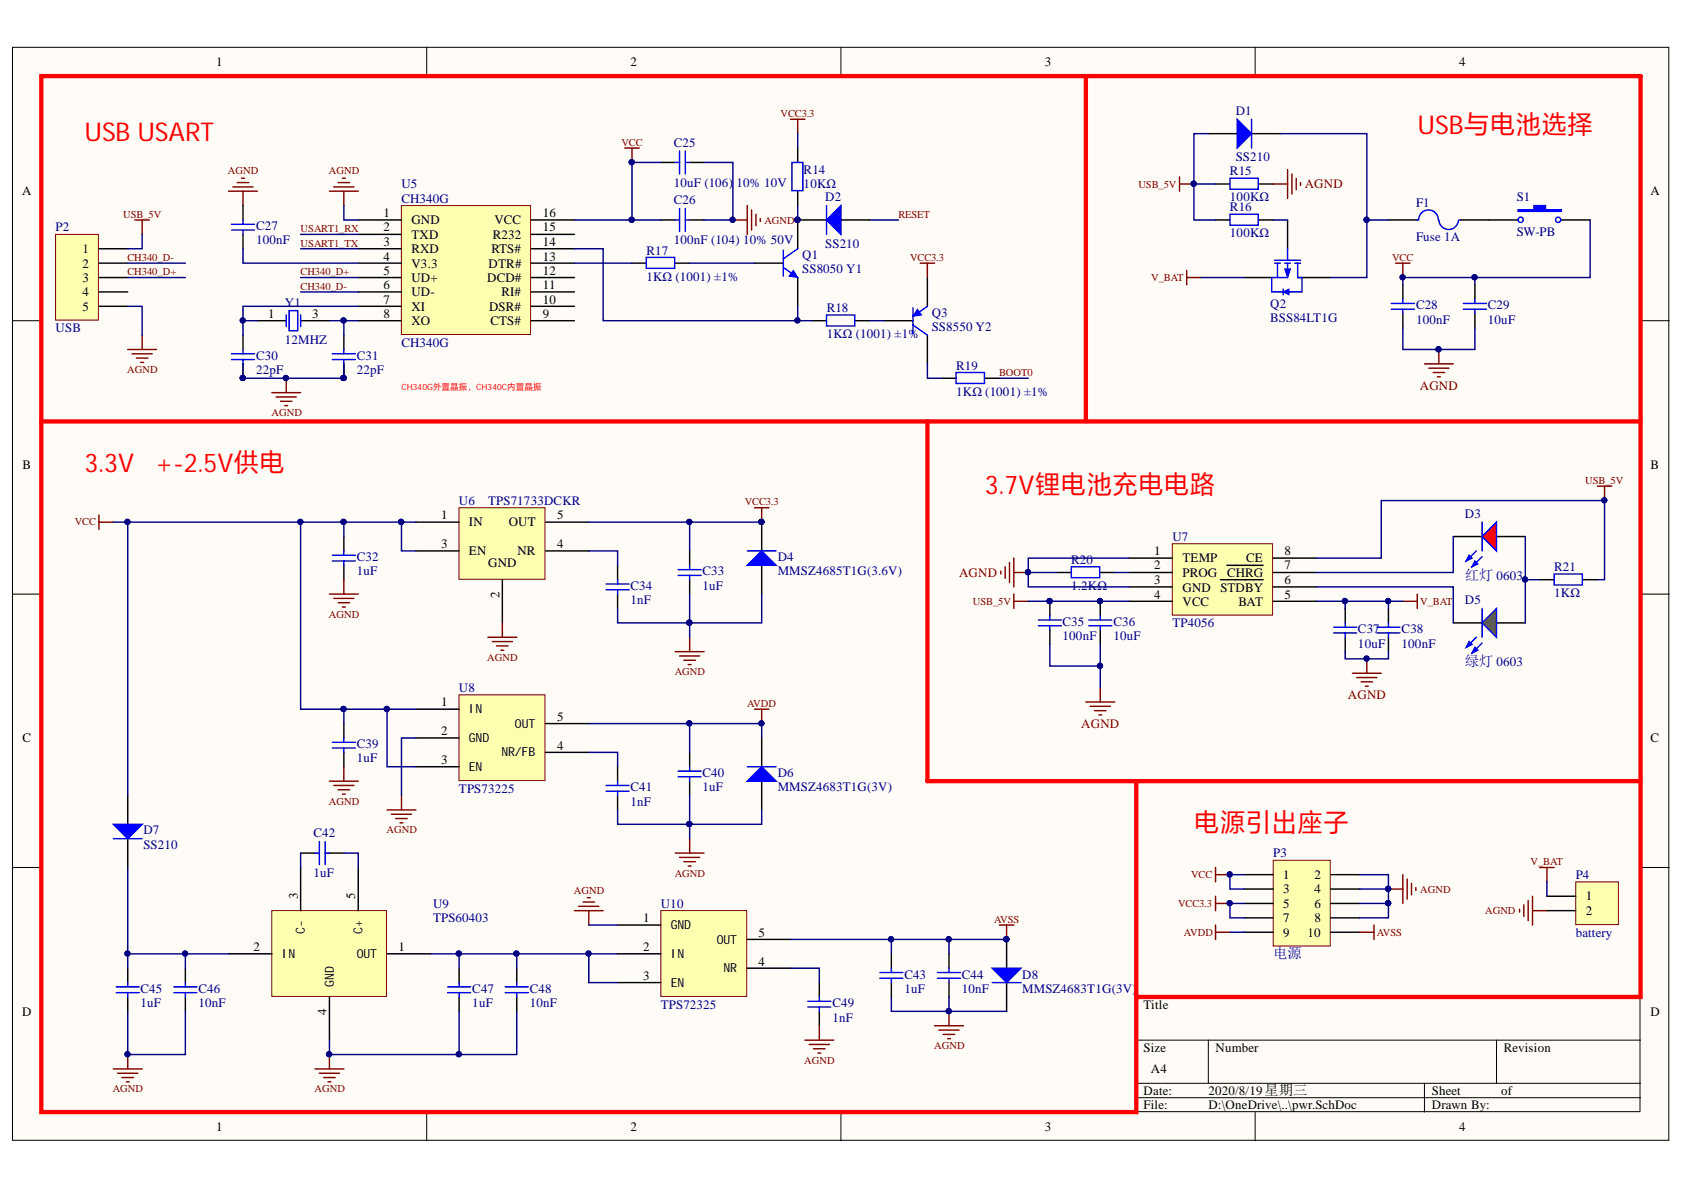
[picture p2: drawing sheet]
<svg xmlns="http://www.w3.org/2000/svg" width="297mm" height="210mm" viewBox="0 0 297 210" stroke-linecap="round" stroke-linejoin="round" font-family="sans-serif">
<defs><g id="words">
<g font-size="4.6" fill="#f00">
<text x="250" y="23.7">USB与电池选择</text>
<text x="14.9" y="24.9">USB USART</text>
<text x="14.9" y="83.3">3.3V</text>
<text x="27.4" y="83.3">+-2.5V供电</text>
<text x="173.7" y="87.2">3.7V锂电池充电电路</text>
<text x="210.6" y="146.8">电源引出座子</text>
</g>
<g font-size="2.5" fill="#000080">
<text x="258.4" y="102.2">红灯 0603</text>
<text x="258.4" y="117.5">绿灯 0603</text>
<text x="224.6" y="169">电源</text>
</g>
<g font-size="2.3">
<text x="38.1" y="11.7">1</text>
<text x="111.2" y="11.7">2</text>
<text x="184.3" y="11.7">3</text>
<text x="257.4" y="11.7">4</text>
<text x="3.9" y="34.5">A</text>
<text x="291.1" y="34.5">A</text>
<text x="67.7" y="38.3">1</text>
<text x="67.7" y="40.8">2</text>
<text x="72.6" y="39.5">GND</text>
<text x="87.2" y="39.5">VCC</text>
<text x="95.7" y="40.8">15</text>
<text x="95.7" y="38.3">16</text>
<text x="14.5" y="44.7">1</text>
<text x="14.5" y="47.2">2</text>
<text x="67.7" y="43.4">3</text>
<text x="67.7" y="46">4</text>
<text x="72.6" y="42.1">TXD</text>
<text x="72.6" y="44.7">RXD</text>
<text x="72.6" y="47.2">V3.3</text>
<text x="86.2" y="47.2">DTR#</text>
<text x="86.7" y="44.7">RTS#</text>
<text x="86.9" y="42.1">R232</text>
<text x="95.7" y="46">13</text>
<text x="95.7" y="43.4">14</text>
<text x="14.5" y="49.8">3</text>
<text x="14.5" y="52.3">4</text>
<text x="67.7" y="48.5">5</text>
<text x="67.7" y="51">6</text>
<text x="67.7" y="53.6">7</text>
<text x="72.6" y="49.8">UD+</text>
<text x="72.6" y="52.3">UD-</text>
<text x="85.9" y="49.8">DCD#</text>
<text x="88.5" y="52.3">RI#</text>
<text x="95.7" y="51">11</text>
<text x="95.7" y="48.5">12</text>
<text x="95.7" y="53.6">10</text>
<text x="14.5" y="54.8">5</text>
<text x="47.3" y="56.1">1</text>
<text x="55.1" y="56.1">3</text>
<text x="67.7" y="56.1">8</text>
<text x="72.6" y="54.8">XI</text>
<text x="72.6" y="57.4">XO</text>
<text x="86.3" y="54.8">DSR#</text>
<text x="86.5" y="57.4">CTS#</text>
<text x="95.7" y="56.1">9</text>
<text x="4" y="82.7">B</text>
<text x="291.1" y="82.7">B</text>
<text x="77.8" y="91.6">1</text>
<text x="82.7" y="92.8">IN</text>
<text x="89.7" y="92.8">OUT</text>
<text x="98.3" y="91.6">5</text>
<text x="77.8" y="96.6">3</text>
<text x="82.7" y="97.9">EN</text>
<text x="86.1" y="99.9">GND</text>
<text x="91.3" y="97.9">NR</text>
<text x="98.3" y="96.6">4</text>
<text x="203.6" y="97.9">1</text>
<text x="203.6" y="100.4">2</text>
<text x="208.6" y="99.2">TEMP</text>
<text x="208.6" y="101.7">PROG</text>
<text x="216.4" y="101.7">CHRG</text>
<text x="219.8" y="99.2">CE</text>
<text x="226.6" y="100.4">7</text>
<text x="226.6" y="97.9">8</text>
<text x="88.1" y="105.4" transform="rotate(-90 88.1 105.4)">2</text>
<text x="203.6" y="103">3</text>
<text x="203.6" y="105.6">4</text>
<text x="208.6" y="104.3">GND</text>
<text x="208.6" y="106.9">VCC</text>
<text x="215.3" y="104.3">STDBY</text>
<text x="218.5" y="106.9">BAT</text>
<text x="226.6" y="105.6">5</text>
<text x="226.6" y="103">6</text>
<text x="77.8" y="124.6">1</text>
<text x="4" y="130.9">C</text>
<text x="77.8" y="129.7">2</text>
<text x="98.3" y="127.1">5</text>
<text x="291.1" y="130.9">C</text>
<text x="77.8" y="134.7">3</text>
<text x="98.3" y="132.2">4</text>
<text x="226.3" y="155">1</text>
<text x="231.8" y="155">2</text>
<text x="52.5" y="158.6" transform="rotate(-90 52.5 158.6)">3</text>
<text x="62.7" y="158.6" transform="rotate(-90 62.7 158.6)">5</text>
<text x="226.3" y="157.6">3</text>
<text x="226.3" y="160.1">5</text>
<text x="231.8" y="157.6">4</text>
<text x="231.8" y="160.1">6</text>
<text x="279.7" y="158.8">1</text>
<text x="279.7" y="161.4">2</text>
<text x="44.7" y="167.8">2</text>
<text x="70.3" y="167.8">1</text>
<text x="113.4" y="162.6">1</text>
<text x="113.4" y="167.8">2</text>
<text x="133.8" y="165.2">5</text>
<text x="226.3" y="162.6">7</text>
<text x="226.3" y="165.2">9</text>
<text x="230.7" y="165.2">10</text>
<text x="231.8" y="162.6">8</text>
<text x="113.4" y="172.9">3</text>
<text x="133.8" y="170.3">4</text>
<text x="3.9" y="179.2">D</text>
<text x="57.6" y="179" transform="rotate(-90 57.6 179)">4</text>
<text x="201.7" y="177.9">Title</text>
<text x="291.1" y="179.2">D</text>
<text x="201.7" y="185.5">Size</text>
<text x="214.4" y="185.5">Number</text>
<text x="265.2" y="185.5">Revision</text>
<text x="203" y="189.3">A4</text>
<text x="201.7" y="193.1">Date:</text>
<text x="201.7" y="195.7">File:</text>
<text x="213.1" y="193.1">2020/8/19星期三</text>
<text x="213.1" y="195.7">D:\OneDrive\..\pwr.SchDoc</text>
<text x="252.6" y="193.1">Sheet</text>
<text x="252.6" y="195.7">Drawn By:</text>
<text x="264.8" y="193.1">of</text>
<text x="38.1" y="199.5">1</text>
<text x="111.2" y="199.5">2</text>
<text x="184.3" y="199.5">3</text>
<text x="257.4" y="199.5">4</text>
</g>
<g font-size="2.3" fill="#000080">
<text x="218" y="20.3">D1</text>
<text x="118.8" y="25.9">C25</text>
<text x="218" y="28.4">SS210</text>
<text x="70.8" y="35.7">CH340G</text>
<text x="70.8" y="33.2">U5</text>
<text x="118.8" y="32.9">10uF (106) 10% 10V</text>
<text x="118.8" y="36">C26</text>
<text x="141.8" y="30.7">R14</text>
<text x="141.8" y="33.2">10KΩ</text>
<text x="145.6" y="35.5">D2</text>
<text x="216.9" y="30.9">R15</text>
<text x="216.9" y="35.5">100KΩ</text>
<text x="267.5" y="35.5">S1</text>
<text x="9.8" y="40.8">P2</text>
<text x="45.2" y="40.6">C27</text>
<text x="216.9" y="37.3">R16</text>
<text x="216.9" y="41.8">100KΩ</text>
<text x="249.8" y="36.5">F1</text>
<text x="267.5" y="41.6">SW-PB</text>
<text x="45.2" y="43.1">100nF</text>
<text x="114" y="44.9">R17</text>
<text x="118.8" y="43.1">100nF (104) 10% 50V</text>
<text x="141.5" y="45.7">Q1</text>
<text x="145.6" y="43.7">SS210</text>
<text x="249.8" y="42.6">Fuse 1A</text>
<text x="114" y="49.5">1KΩ (1001) ±1%</text>
<text x="141.5" y="48.2">SS8050 Y1</text>
<text x="9.8" y="58.6">USB</text>
<text x="50.2" y="54.1">Y1</text>
<text x="145.8" y="55.1">R18</text>
<text x="145.8" y="59.6">1KΩ (1001) ±1%</text>
<text x="164.3" y="55.8">Q3</text>
<text x="164.3" y="58.4">SS8550 Y2</text>
<text x="224.1" y="54.3">Q2</text>
<text x="224.1" y="56.9">BSS84LT1G</text>
<text x="249.8" y="54.6">C28</text>
<text x="249.8" y="57.1">100nF</text>
<text x="262.5" y="54.6">C29</text>
<text x="262.5" y="57.1">10uF</text>
<text x="45.2" y="63.4">C30</text>
<text x="45.2" y="66">22pF</text>
<text x="50.2" y="60.7">12MHZ</text>
<text x="62.9" y="63.4">C31</text>
<text x="62.9" y="66">22pF</text>
<text x="70.8" y="61.2">CH340G</text>
<text x="168.7" y="65.2">R19</text>
<text x="168.7" y="69.8">1KΩ (1001) ±1%</text>
<text x="80.9" y="89">U6</text>
<text x="86.1" y="89">TPS71733DCKR</text>
<text x="206.8" y="95.4">U7</text>
<text x="258.4" y="91.3">D3</text>
<text x="62.9" y="98.9">C32</text>
<text x="62.9" y="101.5">1uF</text>
<text x="123.9" y="101.5">C33</text>
<text x="137.2" y="98.9">D4</text>
<text x="137.2" y="101.5">MMSZ4685T1G(3.6V)</text>
<text x="189" y="99.4">R20</text>
<text x="274.1" y="100.7">R21</text>
<text x="111.2" y="104.1">C34</text>
<text x="111.2" y="106.6">1nF</text>
<text x="123.9" y="104.1">1uF</text>
<text x="189" y="104.1">1.2KΩ</text>
<text x="258.4" y="106.6">D5</text>
<text x="274.1" y="105.3">1KΩ</text>
<text x="187.4" y="110.4">C35</text>
<text x="187.4" y="113">100nF</text>
<text x="196.4" y="110.4">C36</text>
<text x="196.4" y="113">10uF</text>
<text x="206.8" y="110.7">TP4056</text>
<text x="239.5" y="111.7">C37</text>
<text x="247.2" y="111.7">C38</text>
<text x="239.5" y="114.2">10uF</text>
<text x="247.2" y="114.2">100nF</text>
<text x="80.9" y="122.1">U8</text>
<text x="62.9" y="132">C39</text>
<text x="62.9" y="134.5">1uF</text>
<text x="123.9" y="137">C40</text>
<text x="137.2" y="137">D6</text>
<text x="80.9" y="139.8">TPS73225</text>
<text x="111.2" y="139.6">C41</text>
<text x="111.2" y="142.1">1nF</text>
<text x="123.9" y="139.6">1uF</text>
<text x="137.2" y="139.6">MMSZ4683T1G(3V)</text>
<text x="25.3" y="147.2">D7</text>
<text x="25.3" y="149.7">SS210</text>
<text x="55.3" y="147.7">C42</text>
<text x="55.3" y="154.8">1uF</text>
<text x="224.6" y="151.2">P3</text>
<text x="277.9" y="155">P4</text>
<text x="76.4" y="160.1">U9</text>
<text x="116.6" y="160.1">U10</text>
<text x="76.4" y="162.6">TPS60403</text>
<text x="277.9" y="165.2">battery</text>
<text x="159.5" y="172.6">C43</text>
<text x="169.7" y="172.6">C44</text>
<text x="180.3" y="172.6">D8</text>
<text x="24.8" y="175.1">C45</text>
<text x="24.8" y="177.7">1uF</text>
<text x="35" y="175.1">C46</text>
<text x="35" y="177.7">10nF</text>
<text x="83.3" y="175.1">C47</text>
<text x="83.3" y="177.7">1uF</text>
<text x="93.5" y="175.1">C48</text>
<text x="93.5" y="177.7">10nF</text>
<text x="116.6" y="177.9">TPS72325</text>
<text x="146.8" y="177.7">C49</text>
<text x="159.5" y="175.1">1uF</text>
<text x="169.7" y="175.1">10nF</text>
<text x="180.3" y="175.1">MMSZ4683T1G(3V)</text>
<text x="146.8" y="180.2">1nF</text>
</g>
<g font-size="2.3" fill="#800000">
<text x="230.1" y="33.2">AGND</text>
<text x="250.4" y="68.8">AGND</text>
<text x="169.2" y="101.7">AGND</text>
<text x="237.8" y="123.3">AGND</text>
<text x="190.7" y="128.4">AGND</text>
</g>
<g font-size="2.2">
<text x="82.7" y="125.8">IN</text>
<text x="82.7" y="130.9">GND</text>
<text x="90.8" y="128.3">OUT</text>
<text x="82.7" y="135.9">EN</text>
<text x="88.5" y="133.4">NR/FB</text>
<text x="53.8" y="164.8" transform="rotate(-90 53.8 164.8)">C-</text>
<text x="63.9" y="164.8" transform="rotate(-90 63.9 164.8)">C+</text>
<text x="118.3" y="163.9">GND</text>
<text x="126.4" y="166.4">OUT</text>
<text x="49.7" y="169">IN</text>
<text x="62.9" y="169">OUT</text>
<text x="118.3" y="169">IN</text>
<text x="127.6" y="171.5">NR</text>
<text x="58.9" y="174.1" transform="rotate(-90 58.9 174.1)">GND</text>
<text x="118.3" y="174">EN</text>
</g>
<g font-size="1.9" fill="#800000">
<text x="137.7" y="20.6">VCC3.3</text>
<text x="109.6" y="25.7">VCC</text>
<text x="40.2" y="30.8">AGND</text>
<text x="58" y="30.8">AGND</text>
<text x="200.8" y="33.1">USB_5V</text>
<text x="21.7" y="38.4">USB_5V</text>
<text x="53" y="41">USART1_RX</text>
<text x="134.8" y="39.5">AGND</text>
<text x="158.5" y="38.4">RESET</text>
<text x="22.5" y="46">CH340_D-</text>
<text x="53" y="43.5">USART1_TX</text>
<text x="160.5" y="46">VCC3.3</text>
<text x="245.5" y="46">VCC</text>
<text x="22.5" y="48.6">CH340_D+</text>
<text x="53" y="48.6">CH340_D+</text>
<text x="53" y="51.1">CH340_D-</text>
<text x="203.1" y="49.6">V_BAT</text>
<text x="22.4" y="65.8">AGND</text>
<text x="176.3" y="66.3">BOOT0</text>
<text x="47.9" y="73.4">AGND</text>
<text x="131.4" y="89.1">VCC3.3</text>
<text x="279.6" y="85.3">USB_5V</text>
<text x="13.2" y="92.7">VCC</text>
<text x="171.6" y="106.7">USB_5V</text>
<text x="250.5" y="106.7">V_BAT</text>
<text x="58" y="109">AGND</text>
<text x="85.9" y="116.6">AGND</text>
<text x="119" y="119.1">AGND</text>
<text x="131.8" y="124.7">AVDD</text>
<text x="58" y="141.9">AGND</text>
<text x="68.2" y="147">AGND</text>
<text x="119" y="154.7">AGND</text>
<text x="210.1" y="154.9">VCC</text>
<text x="270" y="152.6">V_BAT</text>
<text x="101.2" y="157.7">AGND</text>
<text x="207.8" y="160">VCC3.3</text>
<text x="250.5" y="157.5">AGND</text>
<text x="261.9" y="161.3">AGND</text>
<text x="175.3" y="162.8">AVSS</text>
<text x="208.8" y="165.1">AVDD</text>
<text x="242.8" y="165.1">AVSS</text>
<text x="164.8" y="185.1">AGND</text>
<text x="141.8" y="187.6">AGND</text>
<text x="19.9" y="192.7">AGND</text>
<text x="55.5" y="192.7">AGND</text>
</g>
<text font-size="1.5" fill="#f00" x="70.8" y="68.9">CH340G外置晶振， CH340C内置晶振</text>
</g></defs>
<g fill="#fffcf8" stroke="#000" stroke-width=".18">
<path d="M2.2 8.3h292.2v192.8h-292.2z"/>
<path d="M7.3 13.4h282v182.7h-282z"/>
</g>
<g fill="none" stroke="#000" stroke-width=".18">
<path d="M75.3 8.3v5.1M148.3 8.3v5.1M221.4 8.3v5.1M2.2 56.6h5.1M289.4 56.6h5.1M2.2 104.8h5.1M289.4 104.8h5.1M2.2 153h5.1M289.4 153h5.1M289.4 175.9h-89v20.3M75.3 196.2v5M148.3 196.2v5"/>
<path d="M200.4 183.5h89M200.4 191.1h89M200.4 193.6h89M213.1 183.5v7.6M221.4 196.2v5M251.3 191.1v5.1M264 183.5v7.6"/>
</g>
<path d="M81 89.6h15.1v12.6h-15.1z" fill="#ffffb0" stroke="#800000" stroke-width=".18"/>
<path d="M73.4 92.1h7.6M73.4 97.2h7.6M96.2 92.1h7.7M96.2 97.2h7.7M88.6 102.3v7.6" fill="none" stroke="#000" stroke-width=".25"/>
<path d="M116.6 160.6h15.1v15.2h-15.1z" fill="#ffffb0" stroke="#800000" stroke-width=".18"/>
<path d="M108.9 163.2h7.7M108.9 168.2h7.7M108.9 173.3h7.7M131.8 170.8h7.6M131.8 165.7h7.6" fill="none" stroke="#000" stroke-width=".25"/>
<path d="M81 122.6h15.1v15.1h-15.1z" fill="#ffffb0" stroke="#800000" stroke-width=".18"/>
<path d="M73.4 125.1h7.6M73.4 130.2h7.6M73.4 135.2h7.6M96.2 132.7h7.7M96.2 127.6h7.7" fill="none" stroke="#000" stroke-width=".25"/>
<path d="M47.9 160.6h20.3v15.2h-20.3z" fill="#ffffb0" stroke="#800000" stroke-width=".18"/>
<g fill="none" stroke="#000" stroke-width=".25">
<path d="M60.7 94.6v2.6M60.7 99.7v2.6M108.9 99.7v2.6M121.6 97.2v2.5M134.4 92.1v5.1M134.4 99.7v5.1M108.9 104.8v2.5M121.6 102.3v2.5M60.7 127.6v2.6M60.7 132.7v2.5M108.9 135.2v2.6M121.6 132.7v2.5"/>
<path d="M121.6 137.8v2.5M53 153v7.6M53 150.5h2.6M58.1 150.5h2.6M63.2 153v7.6M108.9 140.3v2.6M22.5 170.8v2.5M22.5 175.9v2.5M32.7 170.8v2.5M32.7 175.9v2.5M40.3 168.2h7.6M58.1 175.9v7.6"/>
<path d="M68.3 168.2h7.6M81 170.8v2.5M81 175.9v2.5M91.1 170.8v2.5M91.1 175.9v2.5M144.5 173.3v2.6M144.5 178.4v2.5M157.2 168.2v2.6M157.2 173.3v2.6M167.4 168.2v2.6M167.4 173.3v2.6"/>
</g>
<g fill="none" stroke="#00f" stroke-width=".25">
<path d="M58.6 97.9h4.1M58.6 99h4.1M60.7 97.2v.7M60.7 99v.7M121.6 99.7v.8M106.9 103h4.1M106.9 104h4.1M108.9 102.3v.7M108.9 104v.8M119.6 100.5h4.1M119.6 101.5h4.1M121.6 101.5v.8"/>
<path d="M58.6 130.9h4.1M58.6 131.9h4.1M60.7 130.2v.7M60.7 131.9v.8M106.9 138.5h4.1M106.9 139.6h4.1M108.9 137.8v.7M108.9 139.6v.7M119.6 136h4.1M119.6 137h4.1M121.6 135.2v.8M121.6 137v.8"/>
<path d="M55.6 150.5h.7M56.3 148.4v4.1M57.3 148.4v4.1M57.3 150.5h.8M20.5 175.1h4.1M20.5 174.1h4.1M22.5 173.3v.8M22.5 175.1v.8M30.7 175.1h4M30.7 174.1h4M32.7 173.3v.8M32.7 175.1v.8"/>
<path d="M78.9 175.1h4.1M78.9 174.1h4.1M81 173.3v.8M81 175.1v.8M89.1 175.1h4.1M89.1 174.1h4.1M91.1 173.3v.8M91.1 175.1v.8M142.5 176.6h4.1M142.5 177.6h4.1M144.5 175.9v.7M144.5 177.6v.8"/>
<path d="M155.2 172.6h4.1M155.2 171.5h4.1M157.2 170.8v.7M157.2 172.6v.7M165.4 172.6h4M165.4 171.5h4M167.4 170.8v.7M167.4 172.6v.7"/>
</g>
<g fill="none" stroke="#800000" stroke-width=".25">
<path d="M17.4 90.8v2.6M17.4 92.1h2.6M58.1 104.8h5.1M58.9 105.6h3.5M59.6 106.3h2.1M60.4 107.1h.5M60.7 102.3v2.5M86.1 112.4h5M86.8 113.2h3.6M87.6 113.9h2M88.4 114.7h.5M88.6 109.9v2.5"/>
<path d="M119.1 114.9h5.1M119.9 115.7h3.5M120.6 116.5h2.1M121.4 117.2h.5M121.6 112.4v2.5M58.1 137.8h5.1M58.9 138.5h3.5M59.6 139.3h2.1M60.7 135.2v2.6M60.4 140.1h.5M68.3 142.9h5.1M69 143.6h3.6"/>
<path d="M69.8 144.4h2M70.6 145.1h.5M70.8 140.3v2.6M102.1 159.9h3.5M102.8 159.1h2.1M103.6 158.3h.5M119.1 150.5h5.1M119.9 151.2h3.5M120.6 152h2.1M121.4 152.8h.5M121.6 147.9v2.6M101.3 160.6h5.1"/>
<path d="M103.9 160.6v2.6M20 188.5h5.1M20.8 189.3h3.5M21.5 190.1h2M22.3 190.8h.5M22.5 186v2.5M55.6 188.5h5.1M56.3 189.3h3.6M57.1 190.1h2M57.9 190.8h.5M58.1 186v2.5M142 183.5h5.1"/>
<path d="M142.7 184.2h3.6M143.5 185h2M144.3 185.8h.5M144.5 180.9v2.6"/>
</g>
<g fill="#000080" stroke="#000080" stroke-width=".18">
<circle cx="58.1" cy="186" r=".46"/>
<circle cx="22.5" cy="186" r=".46"/>
<circle cx="134.3" cy="92.1" r=".46"/>
</g>
<path d="M131.8 99.7l2.6-2.5 2.5 2.5z" fill="#00f"/>
<path d="M131.8 99.7l2.6-2.5 2.5 2.5zM131.8 97.2h5.1" fill="none" stroke="#00f" stroke-width=".25"/>
<circle cx="134.3" cy="92.1" r=".46" fill="#000080" stroke="#000080" stroke-width=".18"/>
<path d="M133.1 89.6h2.5M134.4 89.6v2.5" fill="none" stroke="#800000" stroke-width=".25"/>
<path d="M134.4 130.2v5M134.4 137.8v5.1" fill="none" stroke="#000" stroke-width=".25"/>
<path d="M131.8 137.8l2.6-2.6 2.5 2.6z" fill="#00f"/>
<path d="M131.8 137.8l2.6-2.6 2.5 2.6zM131.8 135.2h5.1" fill="none" stroke="#00f" stroke-width=".25"/>
<path d="M133.1 125.1h2.5M134.4 125.1v2.5" fill="none" stroke="#800000" stroke-width=".25"/>
<g fill="#000080" stroke="#000080" stroke-width=".18">
<circle cx="134.3" cy="127.6" r=".46"/>
<circle cx="177.5" cy="165.7" r=".46"/>
</g>
<path d="M177.6 165.7v5.1M177.6 173.3v5.1" fill="none" stroke="#000" stroke-width=".25"/>
<path d="M175 170.8h5.1l-2.5 2.5z" fill="#00f"/>
<path d="M175 170.8h5.1l-2.5 2.5zM175 173.3h5.1" fill="none" stroke="#00f" stroke-width=".25"/>
<g fill="#000080" stroke="#000080" stroke-width=".18">
<circle cx="177.5" cy="165.7" r=".46"/>
<circle cx="167.3" cy="178.3" r=".46"/>
</g>
<path d="M167.4 178.4v2.5M176.3 163.2h2.5M177.6 163.2v2.5M164.8 180.9h5.1M165.6 181.7h3.6M166.4 182.5h2M167.1 183.2h.5" fill="none" stroke="#800000" stroke-width=".25"/>
<path d="M70.8 36.3h22.8v22.7h-22.8z" fill="#ffffb0" stroke="#800000" stroke-width=".18"/>
<g fill="none" stroke="#000" stroke-width=".25">
<path d="M63.2 38.8h7.6M93.7 38.8h7.6M116.6 38.8h2.5M116.6 28.7h2.5M121.6 38.8h2.6M121.6 28.7h2.6M140.7 38.8v5.1M63.2 41.3h7.6M63.2 43.9h7.6M63.2 46.4h7.6M63.2 49h7.6M63.2 51.5h7.6"/>
<path d="M63.2 54h7.6M63.2 56.6h7.6M93.7 41.3h7.6M93.7 43.9h7.6M93.7 46.4h7.6M93.7 49h7.6M93.7 51.5h7.6M93.7 54h7.6M93.7 56.6h7.6M111.5 46.4h2.5M119.1 46.4h2.5M133.1 46.4h5.1"/>
<path d="M140.7 49v5"/>
</g>
<path d="M119.1 28.7h.8M119.1 38.8h.8M119.9 26.6v4.1M119.9 36.8v4M120.9 26.6v4.1M120.9 36.8v4M120.9 28.7h.7M120.9 38.8h.7M114 45.4h5v1.9h-5zM138.2 47.2l2.5 1.8M138.2 44.1v4.6M140.7 43.9l-2.5 1.8" fill="none" stroke="#00f" stroke-width=".25"/>
<path d="M129.3 38.8h2.5M131.8 36.3v5M132.6 37v3.6M133.3 37.8v2M134.1 38.5v.6" fill="none" stroke="#800000" stroke-width=".25"/>
<g fill="#000080" stroke="#000080" stroke-width=".18">
<circle cx="129.2" cy="38.8" r=".46"/>
<circle cx="140.6" cy="38.8" r=".46"/>
</g>
<path d="M139.9 47.7l.8 1.3-1.5-.3z" fill="#00f"/>
<path d="M139.9 47.7l.8 1.3-1.5-.3z" fill="none" stroke="#00f" stroke-width=".18"/>
<circle cx="140.6" cy="38.8" r=".46" fill="#000080" stroke="#000080" stroke-width=".18"/>
<path d="M140.7 26.1v2.6M140.7 33.7v2.6M143.2 56.6h2.6M150.9 56.6h2.5M156 56.6h5M163.6 49v5M163.6 59.1v5.1" fill="none" stroke="#000" stroke-width=".25"/>
<path d="M139.7 28.7h1.9v4.9h-1.9zM145.8 55.6h5v1.9h-5zM161 54.3v4.6M161 57.3l2.6 1.8M163.6 54l-1.8 1.3" fill="none" stroke="#00f" stroke-width=".25"/>
<path d="M139.4 21h2.6M140.7 21v2.6" fill="none" stroke="#800000" stroke-width=".25"/>
<path d="M161.8 54.5l.8 1.1-1.6 .2z" fill="#00f"/>
<path d="M161.8 54.5l.8 1.1-1.6 .2z" fill="none" stroke="#00f" stroke-width=".18"/>
<path d="M40.3 33.7h5.1M41.1 33h3.5M41.8 32.2h2.1M42.6 31.4h.5M42.9 33.7v2.6M58.1 33.7h5.1M58.9 33h3.5M59.6 32.2h2.1M60.4 31.4h.5M60.7 33.7v2.6M162.3 46.4h2.5M163.6 46.4v2.6" fill="none" stroke="#800000" stroke-width=".25"/>
<path d="M166.1 66.7h2.6M173.7 66.7h2.6" fill="none" stroke="#000" stroke-width=".25"/>
<path d="M168.6 65.7h5v1.9h-5z" fill="none" stroke="#00f" stroke-width=".25"/>
<path d="M9.8 41.3h7.5v15.2h-7.5z" fill="#ffffb0" stroke="#800000" stroke-width=".18"/>
<g fill="none" stroke="#000" stroke-width=".25">
<path d="M42.9 36.3v2.5M17.4 43.9h5.1M17.4 46.4h5.1M17.4 49h5.1M17.4 51.5h5.1M17.4 54h5.1M42.9 41.3v2.6M42.9 59.1v2.5M45.4 56.6h5.1M53 56.6h5.1M60.7 59.1v2.5M42.9 64.2v2.5"/>
<path d="M60.7 64.2v2.5M22.5 140.3v5.1M22.5 147.9v5.1"/>
</g>
<g fill="none" stroke="#800000" stroke-width=".25">
<path d="M23.8 38.8h2.5M25.1 38.8v2.5M110.2 26.1h2.6M111.5 26.1v2.6M25.1 59.1v2.5M22.5 61.6h5.1M23.3 62.4h3.6M24.1 63.2h2M24.8 63.9h.5M47.9 69.3h5.1M48.7 70h3.6M49.5 70.8h2"/>
<path d="M50.2 71.5h.5M50.5 66.7v2.6"/>
</g>
<path d="M7.3 13.4h282.1v162.5h-89v20.3h-193.1zM191.5 13.4v60.9M7.3 74.3h282.1M163.6 137.8h125.8" fill="none" stroke="#f00" stroke-width=".76"/>
<g fill="#000080" stroke="#000080" stroke-width=".18">
<circle cx="111.4" cy="28.6" r=".46"/>
<circle cx="42.8" cy="66.7" r=".46"/>
<circle cx="60.6" cy="66.7" r=".46"/>
<circle cx="50.4" cy="66.7" r=".46"/>
</g>
<g fill="none" stroke="#00f" stroke-width=".25">
<path d="M40.8 39.6h4.1M42.9 38.8v.8M40.8 40.6h4.1M42.9 40.6v.7M50.5 55.6v2M51 54.8h1.5v3.5h-1.5zM53 55.6v2M40.8 62.4h4.1M40.8 63.4h4.1M42.9 61.6v.8M42.9 63.4v.8M58.6 62.4h4.1"/>
<path d="M58.6 63.4h4.1M60.7 61.6v.8M60.7 63.4v.8"/>
</g>
<path d="M20 145.4h5.1l-2.6 2.5z" fill="#00f"/>
<path d="M224.8 45.9h4.6M224.8 46.4h1M225.3 46.4v2.6M226.6 46.4h1M227.1 43.9v2M227.1 46.4v2.6h-2.5M228.4 46.4h1M228.9 46.4v2.6M20 145.4h5.1l-2.6 2.5zM20 147.9h5.1" fill="none" stroke="#00f" stroke-width=".25"/>
<path d="M227.1 38.8v5.1M219.5 49h5.1M229.7 49h5" fill="none" stroke="#000" stroke-width=".25"/>
<path d="M226.6 47.4h1l-.5 1.6z" fill="#00f"/>
<path d="M226.6 47.4h1l-.5 1.6z" fill="none" stroke="#00f" stroke-width=".18"/>
<path d="M228.9 49h.8" fill="none" stroke="#00f" stroke-width=".25"/>
<path d="M226.4 51.5l1-.5v1z" fill="#00f"/>
<path d="M226.4 51.5l1-.5v1z" fill="none" stroke="#00f" stroke-width=".18"/>
<path d="M216.9 37.8h5v1.9h-5zM216.9 31.4h5v2h-5zM224.3 49v2.5h2.1M226.4 51v1M229.7 49v2.5h-2.3" fill="none" stroke="#00f" stroke-width=".25"/>
<path d="M208.1 32.5h2.5M208.1 31.2v2.5M224.6 32.5h2.5M227.1 29.9v5.1M227.9 30.7v3.5M228.6 31.4v2.1M229.4 32.2v.5M209.3 47.7v2.5M209.3 49h2.6" fill="none" stroke="#800000" stroke-width=".25"/>
<path d="M213.1 23.6h5.1M214.4 38.8h2.5M214.4 32.5h2.5M220.8 23.6h5M222 38.8h2.6M222 32.5h2.6" fill="none" stroke="#000" stroke-width=".25"/>
<circle cx="210.5" cy="32.4" r=".46" fill="#000080" stroke="#000080" stroke-width=".18"/>
<path d="M218.2 21l2.6 2.6-2.6 2.5z" fill="#00f"/>
<path d="M218.2 21l2.6 2.6-2.6 2.5zM220.8 21v5.1" fill="none" stroke="#00f" stroke-width=".25"/>
<path d="M262.7 38.8h5.1M275.4 38.8h5.1" fill="none" stroke="#000" stroke-width=".25"/>
<path d="M267.8 37h2.8v-.7h2v.7h2.8v.3h-7.6z" fill-rule="evenodd" fill="#00f"/>
<g fill="none" stroke="#00f" stroke-width=".25">
<path d="M250 38.8h.2M250.2 38.8a1.73 1.73 0 0 1 1.8-1.8 1.73 1.73 0 0 1 1.7 1.8M253.8 38.8a1.73 1.73 0 0 0 1.7 1.7 1.73 1.73 0 0 0 1.8-1.7M257.4 38.8h.2M267.8 37h2.8v-.7h2v.7h2.8v.3h-7.6z"/>
<circle cx="268.2" cy="38.8" r=".46"/>
<circle cx="274.8" cy="38.8" r=".46"/>
</g>
<path d="M244.9 38.8h5.1M257.6 38.8h5.1" fill="none" stroke="#000" stroke-width=".25"/>
<path d="M206.8 95.9h17.7v12.6h-17.7z" fill="#ffffb0" stroke="#800000" stroke-width=".18"/>
<g fill="none" stroke="#000" stroke-width=".25">
<path d="M199.2 98.4h7.6M216.4 99.7h6.4M224.6 98.4h7.6M256.3 94.6h5.1M264 94.6h5M186.5 101h2.5M194.1 101h2.5M199.2 101h7.6M199.2 103.5h7.6M199.2 106.1h7.6M215.3 102.3h7.5M224.6 101h7.6"/>
<path d="M224.6 103.5h7.6M224.6 106.1h7.6M237.3 107.3v2.6M237.3 112.4v2.5M271.6 102.3h2.5M279.2 102.3h2.6"/>
</g>
<path d="M189 100h5v1.9h-5zM235.2 110.6h4.1M235.2 111.6h4.1M237.3 109.9v.7M237.3 111.6v.8M274.1 101.2h5v2h-5z" fill="none" stroke="#00f" stroke-width=".25"/>
<path d="M177.3 100v2M178.1 99.2v3.6M178.8 98.4v5.1M176.5 100.7v.5M178.8 101h2.6" fill="none" stroke="#800000" stroke-width=".25"/>
<circle cx="181.3" cy="100.9" r=".46" fill="#000080" stroke="#000080" stroke-width=".18"/>
<path d="M261.4 94.6l2.6-2.5v5.1z" fill="#f00"/>
<path d="M260.4 97.2l-1.8 1.8M261.4 94.6l2.6-2.5v5.1zM261.4 98.2l-1.8 1.8" fill="none" stroke="#00f" stroke-width=".25"/>
<path d="M259.1 97.9l.5 .5-1 .6z" fill="#00f"/>
<path d="M259.1 97.9l.5 .5-1 .6z" fill="none" stroke="#00f" stroke-width=".25"/>
<path d="M260.2 99l.5 .5-1.1 .5z" fill="#00f"/>
<path d="M260.2 99l.5 .5-1.1 .5zM261.4 92.1v5.1" fill="none" stroke="#00f" stroke-width=".25"/>
<path d="M256.3 109.9h5.1M264 109.9h5" fill="none" stroke="#000" stroke-width=".25"/>
<path d="M261.4 109.9l2.6-2.6v5.1z" fill="#0f0"/>
<path d="M260.4 112.4l-1.8 1.8M261.4 109.9l2.6-2.6v5.1zM261.4 113.4l-1.8 1.8" fill="none" stroke="#00f" stroke-width=".25"/>
<path d="M259.1 113.2l.5 .5-1 .5z" fill="#00f"/>
<path d="M259.1 113.2l.5 .5-1 .5z" fill="none" stroke="#00f" stroke-width=".25"/>
<path d="M260.2 114.2l.5 .5-1.1 .5z" fill="#00f"/>
<g fill="none" stroke="#00f" stroke-width=".25">
<path d="M183.1 109.4h4.1M183.1 110.4h4.1M185.2 108.6v.8M185.2 110.4v.7M192 109.4h4.1M192 110.4h4.1M194.1 108.6v.8M194.1 110.4v.7M242.9 110.6h4M242.9 111.6h4M244.9 109.9v.7M244.9 111.6v.8"/>
<path d="M260.2 114.2l.5 .5-1.1 .5zM261.4 107.3v5.1"/>
</g>
<g fill="none" stroke="#800000" stroke-width=".25">
<path d="M281.8 85.8h2.5M283 85.8v2.5M178.8 106.1h2.6M178.8 104.8v2.5M238.6 118.8h5M239.3 119.5h3.6M241.1 116.2v2.6M247.4 106.1h2.6M250 104.8v2.5M191.5 123.8h5.1M192.3 124.6h3.6M193.1 125.3h2"/>
<path d="M193.8 126.1h.5M194.1 121.3v2.5M240.1 120.3h2M240.8 121h.5"/>
</g>
<g fill="#000080" stroke="#000080" stroke-width=".18">
<circle cx="283" cy="88.2" r=".46"/>
<circle cx="194" cy="106" r=".46"/>
<circle cx="185.1" cy="106" r=".46"/>
<circle cx="241" cy="116.2" r=".46"/>
</g>
<path d="M185.2 106.1v2.5M185.2 111.1v2.6M194.1 106.1v2.5M194.1 111.1v2.6M244.9 107.3v2.6M244.9 112.4v2.5" fill="none" stroke="#000" stroke-width=".25"/>
<path d="M163.6 74.3v63.5" fill="none" stroke="#f00" stroke-width=".76"/>
<path d="M224.6 151.7h10v15.2h-10z" fill="#ffffb0" stroke="#800000" stroke-width=".18"/>
<path d="M219.5 154.3h5.1M219.5 156.8h5.1M219.5 159.4h5.1M234.7 154.3h5.1M234.7 156.8h5.1M234.7 159.4h5.1M219.5 161.9h5.1M219.5 164.4h5.1M234.7 161.9h5.1M234.7 164.4h5.1" fill="none" stroke="#000" stroke-width=".25"/>
<path d="M277.9 155.6h7.6v7.5h-7.6z" fill="#ffffb0" stroke="#800000" stroke-width=".18"/>
<path d="M140.7 38.8h5.1M148.3 38.8h5.1M247.4 50.2v2.6M247.4 55.3v2.5M260.2 50.2v2.6M260.2 55.3v2.5M272.9 158.1h5M272.9 160.6h5" fill="none" stroke="#000" stroke-width=".25"/>
<g fill="none" stroke="#800000" stroke-width=".25">
<path d="M246.2 46.4h2.5M247.4 46.4v2.6M251.3 64.2h5M252 64.9h3.6M252.8 65.7h2M253.5 66.5h.6M253.8 61.6v2.6M214.4 153v2.6M214.4 158.1v2.5M214.4 154.3h2.5M214.4 159.4h2.5M244.9 156.8h2.5"/>
<path d="M247.4 154.3v5.1M248.2 155v3.6M249 155.8v2M249.7 156.6v.5M268.8 159.6v2M269.6 158.9v3.5M270.3 158.1v5.1M271.6 153h2.5M272.9 153v2.6M214.4 163.2v2.5M214.4 164.4h2.5M239.8 164.4h2.6"/>
<path d="M242.4 163.2v2.5M268 160.4v.5M270.3 160.6h2.6"/>
</g>
<g fill="#000080" stroke="#000080" stroke-width=".18">
<circle cx="216.9" cy="154.2" r=".46"/>
<circle cx="216.9" cy="159.3" r=".46"/>
<circle cx="244.9" cy="156.8" r=".46"/>
<circle cx="253.7" cy="61.6" r=".47"/>
<circle cx="60.6" cy="92.1" r=".46"/>
<circle cx="70.8" cy="92.1" r=".46"/>
<circle cx="60.6" cy="125.1" r=".47"/>
<circle cx="53" cy="92.1" r=".46"/>
<circle cx="68.2" cy="125.1" r=".47"/>
<circle cx="121.6" cy="127.6" r=".46"/>
<circle cx="121.6" cy="92.1" r=".46"/>
<circle cx="80.9" cy="168.2" r=".46"/>
<circle cx="91.1" cy="168.2" r=".46"/>
<circle cx="80.9" cy="186" r=".46"/>
<circle cx="58.1" cy="186" r=".46"/>
<circle cx="32.6" cy="168.2" r=".46"/>
<circle cx="22.5" cy="168.2" r=".46"/>
<circle cx="22.5" cy="186" r=".46"/>
<circle cx="103.8" cy="168.2" r=".46"/>
<circle cx="157.2" cy="165.7" r=".46"/>
<circle cx="167.3" cy="165.7" r=".46"/>
<circle cx="167.3" cy="178.3" r=".46"/>
<circle cx="134.3" cy="92.1" r=".46"/>
<circle cx="134.3" cy="127.6" r=".46"/>
<circle cx="121.6" cy="145.3" r=".46"/>
<circle cx="177.5" cy="165.7" r=".46"/>
<circle cx="22.5" cy="92.1" r=".46"/>
<circle cx="121.6" cy="109.8" r=".47"/>
<circle cx="111.4" cy="28.6" r=".46"/>
<circle cx="111.4" cy="38.8" r=".47"/>
<circle cx="129.2" cy="38.8" r=".46"/>
<circle cx="140.7" cy="56.5" r=".46"/>
<circle cx="140.6" cy="38.8" r=".46"/>
<circle cx="60.6" cy="56.5" r=".46"/>
<circle cx="42.8" cy="56.5" r=".46"/>
<circle cx="42.8" cy="66.7" r=".46"/>
<circle cx="60.6" cy="66.7" r=".46"/>
<circle cx="50.4" cy="66.7" r=".46"/>
<circle cx="210.5" cy="32.4" r=".46"/>
<circle cx="241" cy="38.8" r=".46"/>
<circle cx="269" cy="102.2" r=".46"/>
<circle cx="181.3" cy="100.9" r=".46"/>
<circle cx="185.1" cy="106" r=".46"/>
<circle cx="194" cy="106" r=".46"/>
<circle cx="194" cy="117.4" r=".46"/>
<circle cx="237.2" cy="106" r=".46"/>
<circle cx="244.8" cy="106" r=".46"/>
<circle cx="241" cy="116.2" r=".46"/>
<circle cx="283" cy="88.2" r=".46"/>
<circle cx="244.9" cy="159.3" r=".46"/>
<circle cx="247.4" cy="48.9" r=".46"/>
<circle cx="260.1" cy="48.9" r=".46"/>
</g>
<path d="M200.4 137.8v38.1" fill="none" stroke="#f00" stroke-width=".76"/>
<path d="M245.4 53.5h4.1M245.4 54.5h4.1M247.4 52.8v.7M247.4 54.5v.8M258.1 53.5h4.1M258.1 54.5h4.1M260.2 52.8v.7M260.2 54.5v.8" fill="none" stroke="#00f" stroke-width=".25"/>
<g fill="none" stroke="#000080" stroke-width=".25">
<path d="M60.7 36.3v2.5h2.5M101.3 38.8h15.3M116.6 28.7h-5.1v10.1M124.2 28.7h5.1v10.1h-5.1M140.7 23.6v2.5M140.7 36.3v2.5M153.4 38.8h5.1M210.6 32.5h3.8M213.1 23.6h-2.5v15.2h3.8M224.6 38.8h2.5M225.8 23.6h15.3v25.4h-6.4M241.1 38.8h3.8"/>
<path d="M280.5 38.8v10.2h-33.1v1.2M22.5 54h2.6v5.1M22.5 46.4h10.2M22.5 49h10.2M25.1 41.3v2.6h-2.6M42.9 43.9v2.5h20.3M45.4 56.6h-2.5v2.5M53 41.3h10.2M53 43.9h10.2M53 49h10.2M53 51.5h10.2M58.1 56.6h2.6v2.5"/>
<path d="M60.7 56.6h2.5M63.2 54h-20.3v2.6M101.3 43.9h5.1v12.7h34.3M101.3 46.4h10.2M121.6 46.4h11.5M140.7 54v2.6h2.5M153.4 56.6h2.6M211.9 49h7.6M247.4 57.8v3.8h12.8v-3.8M260.2 49v1.2M42.9 64.2v2.5h17.8v-2.5M163.6 64.2v2.5h2.5"/>
<path d="M176.3 66.7h5.1M20 92.1h2.5v48.2M22.5 92.1h30.5M60.7 92.1h-7.7v33h7.7M70.8 92.1h-10.1v2.5M70.8 92.1v5.1h2.6M70.8 92.1h2.6M103.9 97.2h5v2.5M103.9 92.1h17.7v5.1M121.6 92.1h12.8M199.2 98.4h-17.8v2.6h5.1M232.2 98.4h11.4v-10.1h39.4v14h-1.2"/>
<path d="M256.3 94.6v6.4h-24.1M269 94.6v7.7h2.6M121.6 104.8v7.6M134.4 104.8v5.1h-25.5v-2.6M181.4 101v2.5h17.8M181.4 106.1h17.8M185.2 113.7v3.8h8.9M194.1 113.7v7.6M196.6 101h2.6M232.2 103.5h24.1v6.4M232.2 106.1h15.2M237.3 114.9v1.3h7.6v-1.3"/>
<path d="M237.3 106.1v1.2M244.9 106.1v1.2M269 102.3v7.6M68.3 125.1v10.1h5.1M73.4 130.2h-2.6v10.1M73.4 125.1h-12.7v2.5M103.9 132.7h5v2.5M103.9 127.6h17.7v5.1M121.6 127.6h12.8v2.6M22.5 153v15.2M53 150.5v2.5M60.7 150.5h2.5v2.5"/>
<path d="M108.9 142.9v2.5h25.5v-2.5M121.6 140.3v7.6M219.5 154.3h-2.6v2.5h2.6M219.5 159.4h-2.6v2.5h2.6M239.8 154.3h5.1v2.5M239.8 156.8h5.1v2.6M239.8 159.4h5.1M244.9 159.4v2.5h-5.1M272.9 155.6v2.5M22.5 178.4v7.6h10.2v-7.6M32.7 168.2h-10.2v2.6M40.3 168.2h-7.6v2.6"/>
<path d="M75.9 168.2h33M81 178.4v7.6h-22.9v-2.5M81 168.2v2.6M91.1 178.4v7.6h-10.1M91.1 168.2v2.6M103.9 168.2v5.1h5M103.9 163.2h5M139.4 170.8h5.1v2.5M139.4 165.7h17.8v2.5M157.2 165.7h10.2v2.5M157.2 175.9v2.5h10.2v-2.5M167.4 178.4h10.2"/>
<path d="M167.4 165.7h10.2M216.9 164.4h2.6"/>
</g>
<path d="M145.8 38.8l2.5-2.5v5z" fill="#00f"/>
<path d="M145.8 38.8l2.5-2.5v5zM145.8 36.3v5" fill="none" stroke="#00f" stroke-width=".25"/>
<circle cx="140.6" cy="38.8" r=".46" fill="#000080" stroke="#000080" stroke-width=".18"/>
<use href="#words"/>
</svg>
